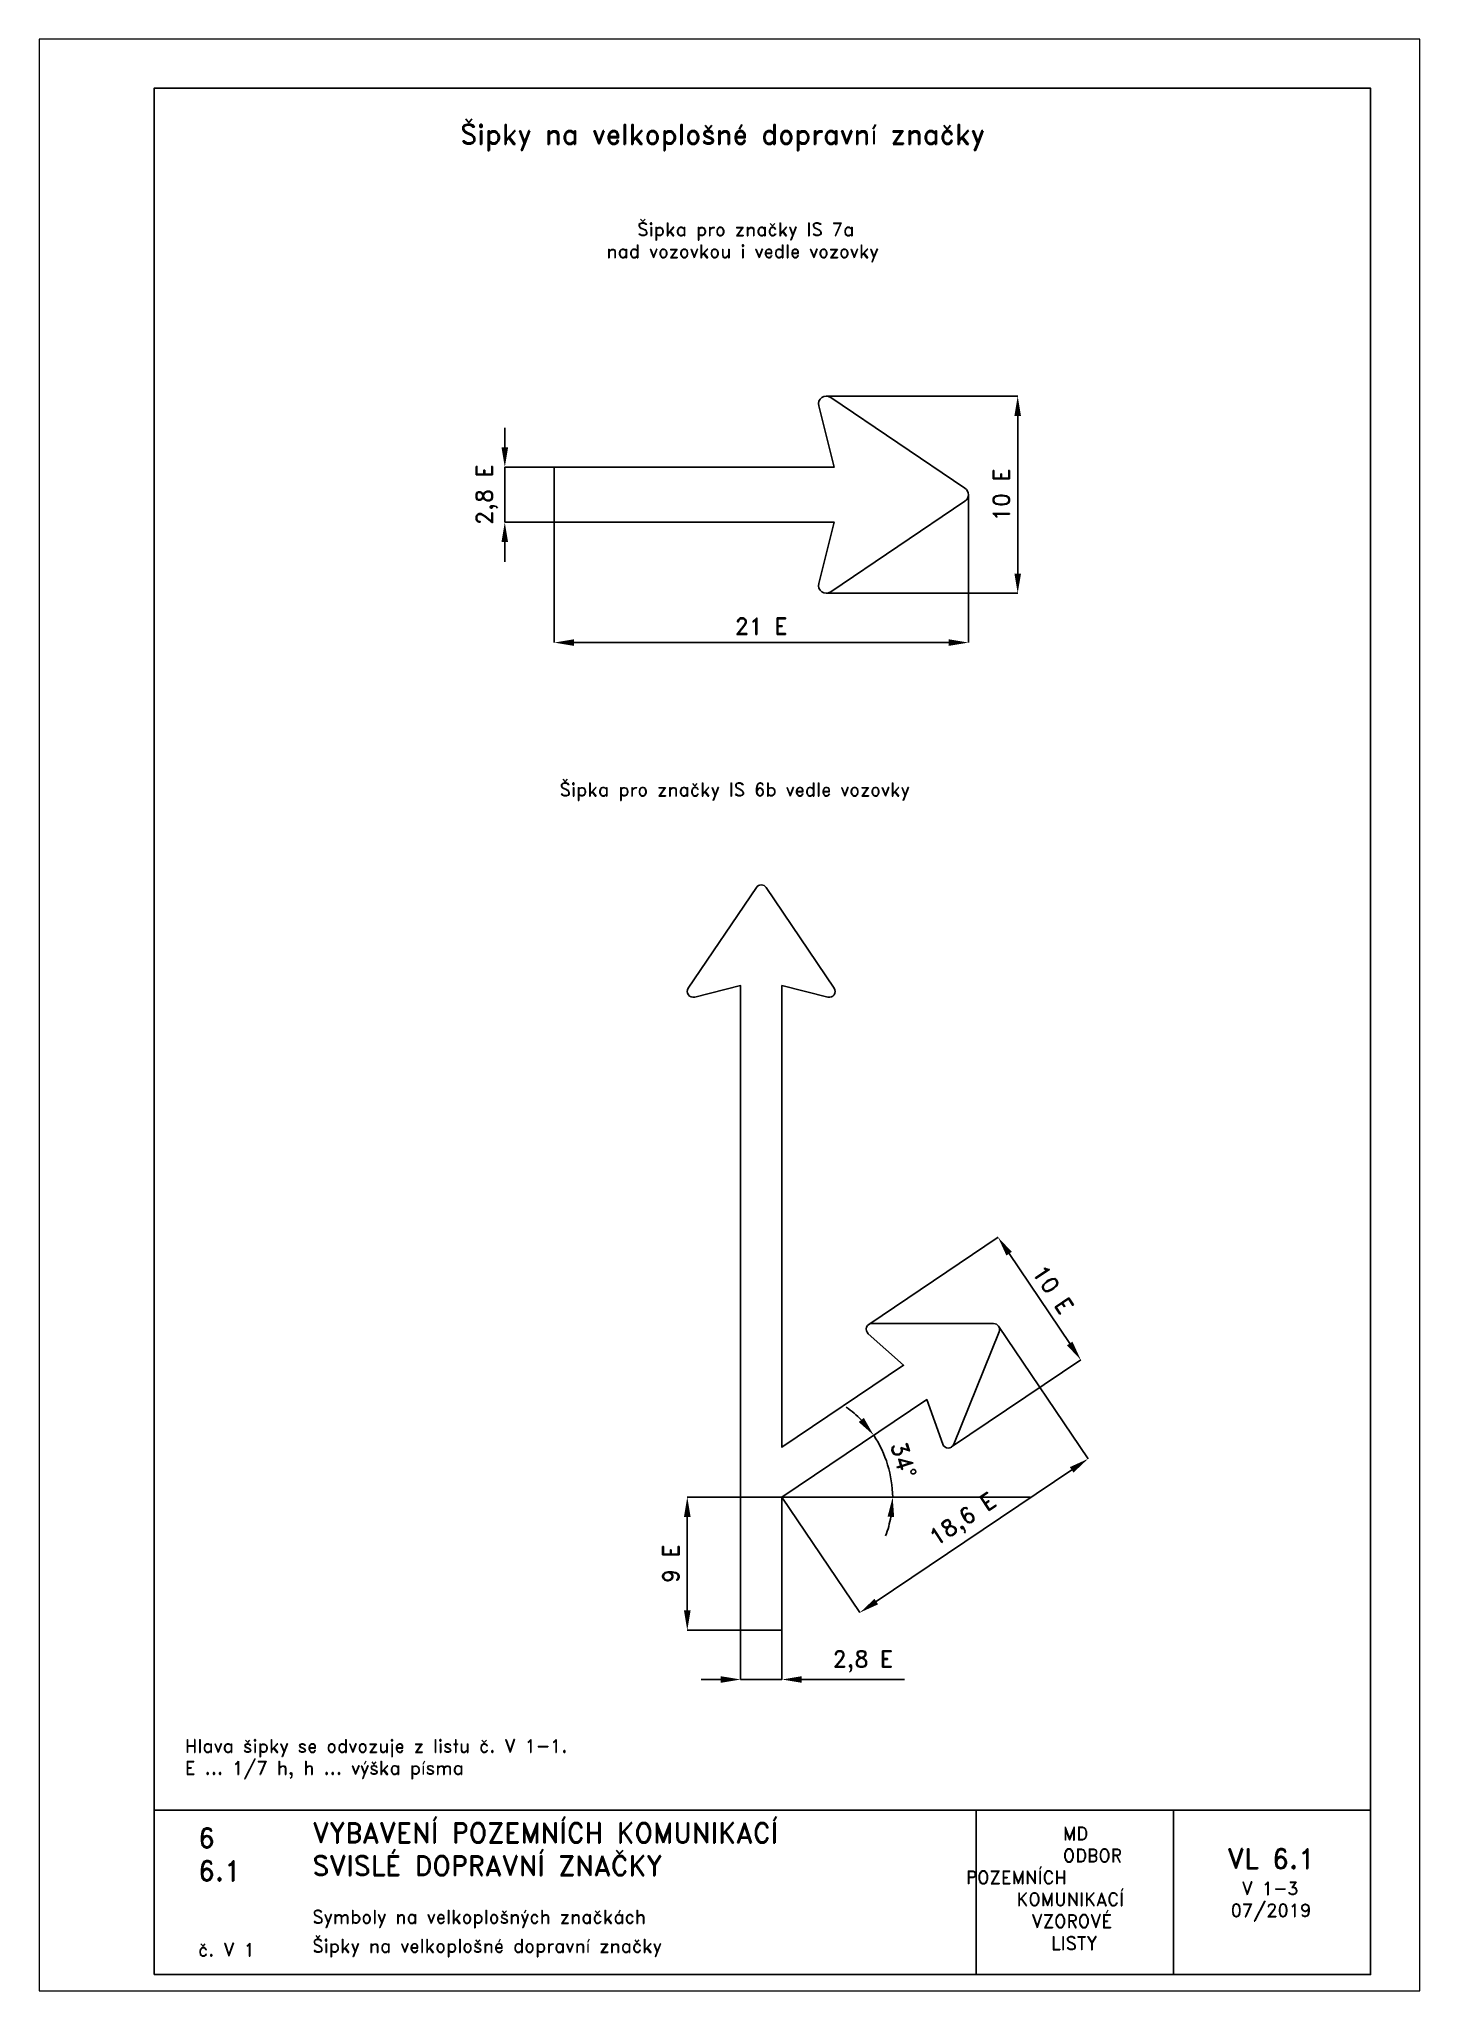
# Paper-space layout 'V1-3' of a CAD drawing. Header units: millimetres. Extents: x 0 to 210, y 0 to 297.
# The model-space entities are those that its viewports show. They can reach past a viewport. Long polylines and large blocks are cut down to what shows.
import ezdxf

# ---------------------------------------------------------------- set-up
doc = ezdxf.new("R2010")
doc.units = ezdxf.units.MM
doc.header["$LTSCALE"] = 5
doc.linetypes.add('ČERCHOVANÁ', pattern=[25.4, 12.7, -6.35, 0, -6.35])
for name, color, linetype in [('Kóty', 2, 'Continuous'), ('Rozpiska', 7, 'Continuous'), ('Značka', 7, 'Continuous')]:
    doc.layers.add(name, color=color, linetype=linetype)
doc.layers.add('Rámeček', color=6, linetype='Continuous', plot=False)
doc.styles.get("Standard").update_dxf_attribs({"font": 'romand.shx', "height": 50})
doc.dimstyles.get("Standard").update_dxf_attribs({"dimtxt": 50, "dimasz": 60, "dimexe": 0.18, "dimexo": 0.0625, "dimgap": 25, "dimtad": 1, "dimdec": 0, "dimzin": 0, "dimdsep": 46, "dimtxsty": 'Standard', "dimcen": 0.09, "dimadec": 0, "dimazin": 0, "dimtfac": 1, "dimtdec": 0, "dimtofl": 0, "dimtmove": 0, "dimatfit": 3, "dimfxl": 1, "dimtolj": 1, "dimtzin": 0, "dimarcsym": 0})

# ---------------------------------------------------------------- blocks, each defined once
blk = doc.blocks.new('*D8')
at = {"layer": 'Defpoints', "color": 0, "transparency": 16777216}
for p in [(6253, 1107.1), (6835, 1107.1), (6253, 507.1)]:
    blk.add_point(p, dxfattribs=at)
at = {"layer": 'Kóty', "color": 0, "lineweight": -2, "transparency": 16777216}
for p, q in [((6253.1, 1107.1), (6835.2, 1107.1)), ((6835, 567.1), (6835, 1047.1)), ((6253.1, 507.1), (6835.2, 507.1))]:
    blk.add_line(p, q, dxfattribs=at)
at = {"layer": 'Kóty', "color": 0, "transparency": 16777216}
for points in [[(6825, 1047.1), (6845, 1047.1), (6835, 1107.1)], [(6825, 567.1), (6845, 567.1), (6835, 507.1)]]:
    blk.add_solid(points, dxfattribs=at)
at = {"layer": 'Kóty', "color": 0, "transparency": 16777216, "insert": (6785, 807.1), "char_height": 50, "attachment_point": 5, "rotation": 90}
blk.add_mtext('\\A1;10 E', dxfattribs=at)
blk = doc.blocks.new('*D14')
at = {"layer": 'Defpoints', "color": 0, "transparency": 16777216}
for p in [(6685, 807.1), (5425, 723.1), (6685, 357.1)]:
    blk.add_point(p, dxfattribs=at)
at = {"layer": 'Kóty', "color": 0, "lineweight": -2, "transparency": 16777216}
for p, q in [((6685, 807), (6685, 356.9)), ((5425, 723), (5425, 356.9)), ((5485, 357.1), (6625, 357.1))]:
    blk.add_line(p, q, dxfattribs=at)
at = {"layer": 'Kóty', "color": 0, "transparency": 16777216}
for points in [[(5485, 367.1), (5485, 347.1), (5425, 357.1)], [(6625, 367.1), (6625, 347.1), (6685, 357.1)]]:
    blk.add_solid(points, dxfattribs=at)
at = {"layer": 'Kóty', "color": 0, "transparency": 16777216, "insert": (6055, 407.1), "char_height": 50, "attachment_point": 5}
blk.add_mtext('\\A1;21 E', dxfattribs=at)
blk = doc.blocks.new('*D21')
at = {"layer": 'Defpoints', "color": 0, "transparency": 16777216}
for p in [(5992, -2648.4), (6118, -2648.4), (6118, -2798.4)]:
    blk.add_point(p, dxfattribs=at)
at = {"layer": 'Kóty', "color": 0, "lineweight": -2, "transparency": 16777216}
for p, q in [((5992, -2648.5), (5992, -2798.6)), ((6118, -2648.5), (6118, -2798.6)), ((5932, -2798.4), (5872, -2798.4)), ((6178, -2798.4), (6490.4, -2798.4))]:
    blk.add_line(p, q, dxfattribs=at)
at = {"layer": 'Kóty', "color": 0, "transparency": 16777216}
for points in [[(5932, -2788.4), (5932, -2808.4), (5992, -2798.4)], [(6178, -2788.4), (6178, -2808.4), (6118, -2798.4)]]:
    blk.add_solid(points, dxfattribs=at)
at = {"layer": 'Kóty', "color": 0, "transparency": 16777216, "insert": (6364.2, -2743.7), "char_height": 50, "attachment_point": 5}
blk.add_mtext('\\A1;2,8 E', dxfattribs=at)
blk = doc.blocks.new('*D39')
at = {"layer": 'Defpoints', "color": 0, "transparency": 16777216}
for p in [(6382.3, -1717.8), (7026.9, -1825.8), (6633.9, -2090.9)]:
    blk.add_point(p, dxfattribs=at)
at = {"layer": 'Kóty', "color": 0, "lineweight": -2, "transparency": 16777216}
for p, q in [((6382.3, -1717.8), (6775.4, -1452.6)), ((6808.8, -1502.5), (6993.3, -1776.1)), ((6634, -2090.8), (7027, -1825.7))]:
    blk.add_line(p, q, dxfattribs=at)
at = {"layer": 'Kóty', "color": 0, "transparency": 16777216}
for points in [[(6817.1, -1496.9), (6800.5, -1508.1), (6775.3, -1452.7)], [(7001.6, -1770.5), (6985, -1781.6), (7026.9, -1825.8)]]:
    blk.add_solid(points, dxfattribs=at)
at = {"layer": 'Kóty', "color": 0, "transparency": 16777216, "insert": (6942.5, -1611.3), "char_height": 50, "attachment_point": 5, "rotation": 304}
blk.add_mtext('\\A1;10 E', dxfattribs=at)
blk = doc.blocks.new('*D40')
at = {"layer": 'Defpoints', "color": 0, "transparency": 16777216}
for p in [(6558.3, -1946.5), (6448.1, -2177.3), (6118, -2243.4), (6118, -2243.4), (6872.7, -2243.4)]:
    blk.add_point(p, dxfattribs=at)
at = {"layer": 'Kóty', "color": 0, "lineweight": -2, "transparency": 16777216}
for start, end in [(44.22527, 54.45054), (339.54946, 349.77473)]:
    blk.add_arc((6118, -2243.4), 336.6, start, end, dxfattribs=at)
at = {"layer": 'Kóty', "color": 0, "transparency": 16777216}
for points in [[(6367, -2002.3), (6351.5, -2014.9), (6397.1, -2055.2)], [(6439.4, -2302.3), (6459.3, -2304.1), (6454.7, -2243.4)]]:
    blk.add_solid(points, dxfattribs=at)
at = {"layer": 'Kóty', "color": 0, "transparency": 16777216, "insert": (6487.8, -2130.4), "char_height": 50, "attachment_point": 5, "rotation": 287}
blk.add_mtext('\\A1;34°', dxfattribs=at)
blk = doc.blocks.new('*D41')
at = {"layer": 'Defpoints', "color": 0, "transparency": 16777216}
for p in [(5830, -2243.4), (6118, -2243.4), (5992, -2648.4)]:
    blk.add_point(p, dxfattribs=at)
at = {"layer": 'Kóty', "color": 0, "lineweight": -2, "transparency": 16777216}
for p, q in [((6118, -2243.4), (5829.9, -2243.4)), ((5830, -2588.4), (5830, -2303.4)), ((5992, -2648.4), (5829.9, -2648.4))]:
    blk.add_line(p, q, dxfattribs=at)
at = {"layer": 'Kóty', "color": 0, "transparency": 16777216}
for points in [[(5820, -2303.4), (5840, -2303.4), (5830, -2243.4)], [(5820, -2588.4), (5840, -2588.4), (5830, -2648.4)]]:
    blk.add_solid(points, dxfattribs=at)
at = {"layer": 'Kóty', "color": 0, "transparency": 16777216, "insert": (5780, -2445.9), "char_height": 50, "attachment_point": 5, "rotation": 90}
blk.add_mtext('\\A1;9 E', dxfattribs=at)

msp = doc.modelspace()

# ---------------------------------------------------------------- linework, layer by layer
at = {"layer": 'Kóty'}
for p, q in [((5275, 951.1), (5275, 1011.1)), ((5425, 891.1), (5274.9, 891.1)), ((5425, 723.1), (5274.9, 723.1)), ((5275, 603.1), (5275, 663.1)), ((6776.8, -1723.2), (7049.1, -2126.9)), ((6999.2, -2160.3), (6404.8, -2561.3)), ((6118, -2243.4), (6355.1, -2595))]:
    msp.add_line(p, q, dxfattribs=at)
for points in [[(5275, 723.1), (5275, 891.1)], [(5992, -2798.4), (6118, -2798.4)]]:
    msp.add_lwpolyline(points, dxfattribs=at)
msp.add_arc((6101, -2248.6), 353.8, 0.84594, 33.15406, dxfattribs=at)
for points in [[(5265, 951.1), (5285, 951.1), (5275, 891.1)], [(5265, 663.1), (5285, 663.1), (5275, 723.1)], [(6993.6, -2152.1), (7004.8, -2168.6), (7049, -2126.8)], [(6399.2, -2553), (6410.4, -2569.6), (6355, -2594.9)]]:
    msp.add_solid(points, dxfattribs=at)
at = {"layer": 'Značka', "color": 6, "linetype": 'ČERCHOVANÁ', "ltscale": 0.5}
msp.add_line((6118, -2243.4), (6872.7, -2243.4), dxfattribs=at)
at = {"layer": 'Značka', "color": 3}
for points in [[(5425, 723.1), (6277, 723.1), (6229.8, 537, 0.689385), (6266.5, 511.2), (6674.5, 787.2, 0.530846), (6674.5, 826.9), (6266.5, 1102.9, 0.689385), (6229.8, 1077.1), (6277, 891.1), (5425, 891.1)], [(6257.6, -721.9, 0.689385), (6276.9, -694.4), (6069.9, -388.4, 0.530846), (6040.1, -388.4), (5833.1, -694.4, 0.689385), (5852.5, -721.9), (5992, -686.5), (5992, -2648.4), (6118, -2648.4), (6118, -2243.4), (6558.3, -1946.5), (6606.9, -2082, 0.689385), (6640.6, -2082.7), (6778.5, -1739.9, 0.530846), (6761.8, -1715.2), (6392.4, -1714.7, 0.689385), (6380.4, -1746.1), (6487.8, -1842), (6118, -2091.4), (6118, -686.5)]]:
    msp.add_lwpolyline(points, format="xyb", close=True, dxfattribs=at)

# ---------------------------------------------------------------- texts
at = {"layer": 'Kóty', "char_height": 50, "attachment_point": 5}
for s, insert, rotation in [('\\A1;2,8 E', (5220.3, 807.3), 90), ('\\A1;18,6 E', (6671.4, -2315.4), 34)]:
    msp.add_mtext(s, dxfattribs=dict(at, insert=insert, rotation=rotation))
at = {"layer": 'Značka', "color": 7, "char_height": 40, "attachment_point": 1}
for s, insert in [('\\pi559.77623;{\\C256;Šipka pro značky IS 7a \\P\\pi465.49052;nad vozovkou i vedle vozovky\\H2.08333x; }', (5118.1, 1634.7)), ('\\pi323.58576;{\\C256;Šipka pro značky IS 6b vedle vozovky}', (5118.1, -70.1))]:
    msp.add_mtext_dynamic_manual_height_columns(s, width=1877.648, gutter_width=100, heights=[0], dxfattribs=dict(at, insert=insert))

# ---------------------------------------------------------------- dimensions: what is measured, and where the dimension line sits
at = {"layer": 'Kóty'}
for base, p1, p2, text, picture, middle in [((6835, 1107.1), (6253, 507.1), (6253, 1107.1), '10 E', '*D8', (6785, 807.1)), ((5830, -2243.4), (5992, -2648.4), (6118, -2243.4), '9 E', '*D41', (5780, -2445.9))]:
    dim = msp.add_linear_dim(base=base, p1=p1, p2=p2, angle=90, text=text, dimstyle='Standard', dxfattribs=at)
    dim.commit()
    dim.dimension.update_dxf_attribs({"geometry": picture, "text_midpoint": middle})
for base, p1, p2, text, picture, middle in [((6685, 357.1), (5425, 723.1), (6685, 807.1), '21 E', '*D14', (6055, 407.1)), ((6118, -2798.4), (5992, -2648.4), (6118, -2648.4), '2,8 E', '*D21', (6364.2, -2743.7))]:
    dim = msp.add_linear_dim(base=base, p1=p1, p2=p2, text=text, dimstyle='Standard', dxfattribs=at)
    dim.commit()
    dim.dimension.update_dxf_attribs({"geometry": picture, "text_midpoint": middle})
dim = msp.add_aligned_dim(p1=(6382.3, -1717.8), p2=(6633.9, -2090.9), distance=474, text='10 E', dimstyle='Standard', dxfattribs=at)
dim.commit()
dim.dimension.update_dxf_attribs({"geometry": '*D39', "text_midpoint": (6942.5, -1611.3)})
dim = msp.add_angular_dim_2l(base=(6448.1, -2177.3), line1=((6118, -2243.4), (6558.3, -1946.5)), line2=((6118, -2243.4), (6872.7, -2243.4)), dimstyle='Standard', dxfattribs=at)
dim.commit()
dim.dimension.update_dxf_attribs({"geometry": '*D40', "text_midpoint": (6487.8, -2130.4)})

psp = doc.layouts.new('V1-3')

# ---------------------------------------------------------------- linework, layer by layer
at = {"layer": 'Rozpiska', "color": 7}
for p, q in [((17.5, 27.5), (202.5, 27.5)), ((142.5, 27.5), (142.5, 2.5)), ((172.5, 27.5), (172.5, 2.5))]:
    psp.add_line(p, q, dxfattribs=at)
psp.add_lwpolyline([(17.5, 2.5), (202.5, 2.5), (202.5, 289.5), (17.5, 289.5)], close=True, dxfattribs=at)

# ---------------------------------------------------------------- texts
at = {"layer": 'Rozpiska', "color": 7, "attachment_point": 1}
for s, width, heights, insert, char_height in [('\\pi2.15587;{\\C256;Šipky na velkoplošné dopravní značky}', 96.1689, [0], (61.9, 284.02), 3), ('Hlava šipky se odvozuje z listu č. V 1-1.\\PE ... 1/7 h, h ... výška písma{\\H2.02381x; }', 75.0464, [0], (22.17, 38.28), 2), ('6', 149.0422, [0], (24.17, 24.77), 3), ('{\\C6;VYBAVENÍ POZEMNÍCH KOMUNIKACÍ\\P}SVISLÉ DOPRAVNÍ ZNAČKY{\\H1.34524x; }', 149.0422, [0], (41.56, 25.56), 3), ('\\pi14.7414;{\\C6;MD\\P\\pi2.36044;}ODBOR POZEMNÍCH{\\H1.57143x; }\\P\\pi7.69378;KOMUNIKACÍ{\\H1.5x; }\\P\\pi9.97949;{\\C6;VZOROVÉ\\H1.47619x; \\H0.67742x;\\P\\pi12.93187;LISTY\\H1.26984x; }', 33.1018, [0], (140.95, 24.95), 2), ('\\pi1.03113;{\\H1.5x;\\C6;VL 6.1\\P\\pi3.22158;\\H0.66667x;V 1-3\\H1.66666x; \\H0.6x;\\P\\pi1.5549;07/2019\\H1.80159x; }', 16.0623, [0], (179.66, 21.61), 2), ('6.1', 149.0422, [0], (24.17, 19.78), 3), ('{\\C6;Symboly na velkoplošných značkách}', 149.0422, [0], (41.56, 12.29), 2), ('{\\C6;č. V 1}', 16.4246, [2.67], (24.17, 7.28), 2), ('{\\C256;Šipky na velkoplošné dopravní značky}', 149.0422, [0], (41.56, 7.86), 2)]:
    psp.add_mtext_dynamic_manual_height_columns(s, width=width, gutter_width=100, heights=heights, dxfattribs=dict(at, insert=insert, char_height=char_height))

# ---------------------------------------------------------------- viewports
at = {"layer": 'Rámeček'}
psp.add_viewport(center=(105, 148.5), size=(210, 297), view_center_point=(5958.43, -776.21), view_height=5940, dxfattribs=at)

doc.saveas('drawing.dxf')
